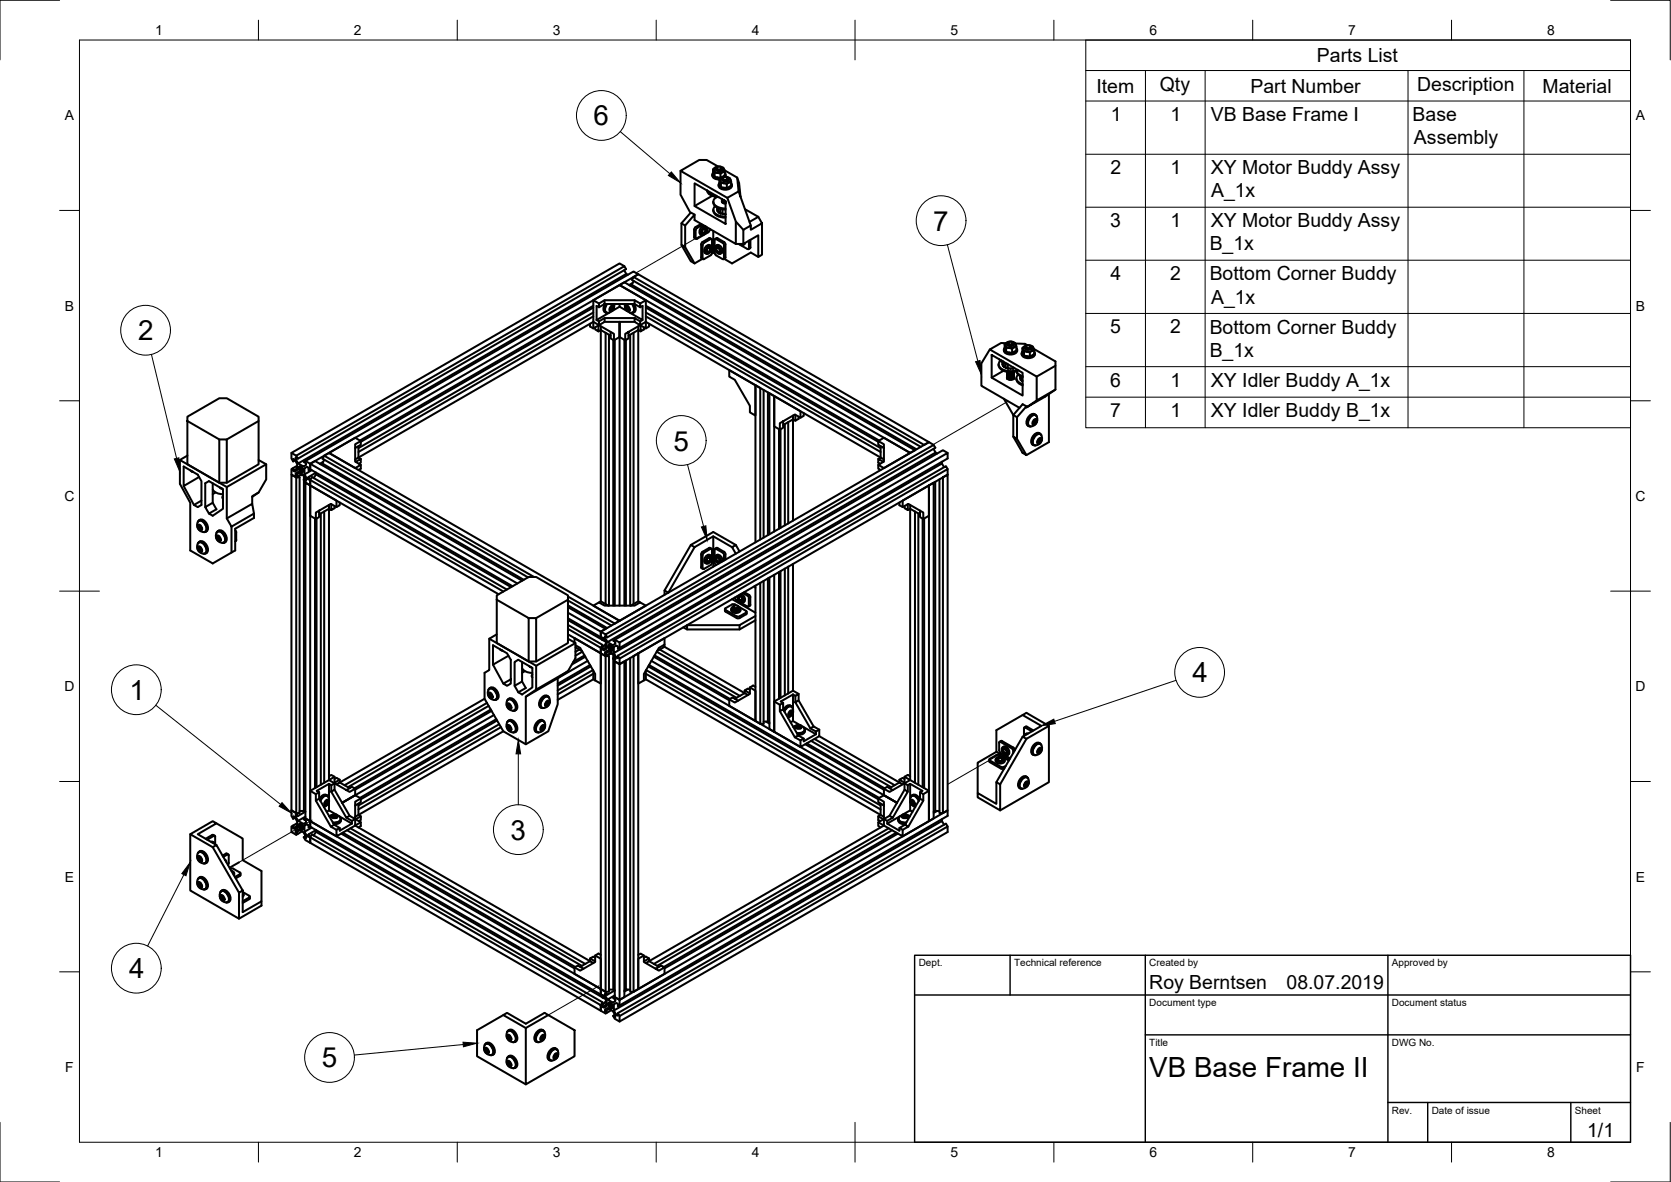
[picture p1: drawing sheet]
<svg xmlns="http://www.w3.org/2000/svg" width="420mm" height="297mm" viewBox="0 0 420 297" stroke-linecap="round" stroke-linejoin="round" font-family="sans-serif">
<defs><g id="words">
<g font-size="7">
<text x="149.3" y="31.5">6</text>
<text x="234.7" y="58">7</text>
<text x="34.7" y="85.5">2</text>
<text x="169.3" y="113.2">5</text>
<text x="299.8" y="171.5">4</text>
<text x="32.6" y="175.8">1</text>
<text x="128.4" y="211">3</text>
<text x="32.4" y="245.8">4</text>
<text x="80.9" y="268.3">5</text>
<text x="289" y="270.6">VB Base Frame II</text>
</g>
<g font-size="4.9">
<text x="331.1" y="15.6">Parts List</text>
<text x="275.7" y="23.3">Item</text>
<text x="291.6" y="22.8">Qty</text>
<text x="314.4" y="23.3">Part Number</text>
<text x="356.4" y="22.8">Description</text>
<text x="387.9" y="23.3">Material</text>
<text x="279.3" y="30.4">1</text>
<text x="294.3" y="30.4">1</text>
<text x="304.5" y="30.4">VB Base Frame I</text>
<text x="355.2" y="30.4">Base</text>
<text x="355.5" y="36.2">Assembly</text>
<text x="279.2" y="43.8">2</text>
<text x="294.3" y="43.8">1</text>
<text x="304.5" y="43.8">XY Motor Buddy Assy</text>
<text x="304.5" y="49.6">A_1x</text>
<text x="279.2" y="57.1">3</text>
<text x="294.3" y="57.1">1</text>
<text x="304.5" y="57.1">XY Motor Buddy Assy</text>
<text x="304.2" y="62.9">B_1x</text>
<text x="279.3" y="70.4">4</text>
<text x="294.2" y="70.4">2</text>
<text x="304.2" y="70.4">Bottom Corner Buddy</text>
<text x="304.5" y="76.3">A_1x</text>
<text x="279.1" y="83.8">5</text>
<text x="294.2" y="83.8">2</text>
<text x="304.2" y="83.8">Bottom Corner Buddy</text>
<text x="304.2" y="89.7">B_1x</text>
<text x="279.2" y="97.2">6</text>
<text x="294.3" y="97.2">1</text>
<text x="304.5" y="97.2">XY Idler Buddy A_1x</text>
<text x="279.1" y="104.8">7</text>
<text x="294.3" y="104.8">1</text>
<text x="304.5" y="104.8">XY Idler Buddy B_1x</text>
<text x="289" y="248.5">Roy Berntsen</text>
<text x="323.5" y="248.5">08.07.2019</text>
<text x="399.1" y="285.7">1/1</text>
</g>
<g font-size="3.5">
<text x="39" y="8.8">1</text>
<text x="89" y="8.8">2</text>
<text x="139" y="8.8">3</text>
<text x="189" y="8.8">4</text>
<text x="239" y="8.8">5</text>
<text x="289" y="8.8">6</text>
<text x="339" y="8.8">7</text>
<text x="389" y="8.8">8</text>
<text x="16.3" y="30.2">A</text>
<text x="411.3" y="30.2">A</text>
<text x="16.3" y="78">B</text>
<text x="411.3" y="78">B</text>
<text x="16.2" y="125.9">C</text>
<text x="411.2" y="125.9">C</text>
<text x="16.2" y="173.7">D</text>
<text x="411.2" y="173.7">D</text>
<text x="16.3" y="221.6">E</text>
<text x="411.3" y="221.6">E</text>
<text x="16.4" y="269.4">F</text>
<text x="411.4" y="269.4">F</text>
<text x="39" y="290.8">1</text>
<text x="89" y="290.8">2</text>
<text x="139" y="290.8">3</text>
<text x="189" y="290.8">4</text>
<text x="239" y="290.8">5</text>
<text x="289" y="290.8">6</text>
<text x="339" y="290.8">7</text>
<text x="389" y="290.8">8</text>
</g>
<g font-size="2.5">
<text x="231" y="242.9">Dept.</text>
<text x="255" y="242.9">Technical reference</text>
<text x="289" y="242.9">Created by</text>
<text x="350" y="242.9">Approved by</text>
<text x="289" y="252.8">Document type</text>
<text x="350" y="252.8">Document status</text>
<text x="289" y="262.9">Title</text>
<text x="350" y="262.9">DWG No.</text>
<text x="350" y="279.9">Rev.</text>
<text x="360" y="279.9">Date of issue</text>
<text x="396" y="279.9">Sheet</text>
</g>
</g></defs>
<!-- layer: Visible -->
<g fill="none" stroke="#000" stroke-width=".51">
<path d="M171.1 42.9v6l2.5 4.6M171.3 56.1l1 .6M174.5 57.7v1.9M174.5 59.6l.5 .4M174.6 53.9l-.9-.5-2.4 2.7v5.5M174.6 46.1l7.8 4.5v5.7l-7.8-4.5zM174.9 57.9v1.9M175.3 57.3l-.4 .6M176.3 56.3l-1.4 .8-.4 .6M176.4 58l.1 .5M176.4 58.1v.3l.3 .3 .7-.5-.5 .5h-.4a.57 .57 0 0 1 .1-.9l.5-.5 .4 .2-.2 .8-.3 .3h-.4M176.6 57.8l-.1 .7h.5"/>
<path d="M176.7 56.5l-1.4 .8M176.7 57.3l.3-.2 .6-.1a1.33 1.33 0 0 1-1.2 2 1.15 1.15 0 0 1 .3-1.7zM176.8 57.7l.2-.2h.4a.68 .68 0 0 1-.1 .8 .68 .68 0 0 1-.7 .2zM176.8 58.6h.1M176.9 58.6h-.1M177 58.6h-.3M177 58.5v.1M177.2 57.3l.2 .4M177.5 57.6l-.6 1M177.5 57.7l-.1 .5M177.6 57a1.05 1.05 0 0 0-1.7 .9 .78 .78 0 0 0 .5 1.1M177.8 47.8a2.54 2.54 0 0 0 2.9 1.7"/>
<path d="M177.8 47.9l.9 .9 1.5 .4M178.4 57.5v.5l-.3 .4-2.8 1.6h-.3l-.1-.2M179 49.2l-4.4 2.6M179.1 43.8v.4M179.1 44.2l.6 .7 1.2 .2M179.3 42.6l.1 1.3a1.68 1.68 0 0 0 2.2 .6l.6-.5v-1M179.3 43.4a.88 .88 0 0 0 0 .9 .88 .88 0 0 0 .8 .4h1.2M179.3 52.7a2.58 2.58 0 0 0 3.1 2M179.3 50.7v.3M179.3 58v5.5M179.4 50.9a2.68 2.68 0 0 0 3 1.8M179.4 42.7l.3-.6 .9-.3 1.1 .3 .4 .6"/>
<path d="M179.5 42.7v.2M179.5 42.9l.1 .2a.35 .35 0 0 0 .2 .4 .35 .35 0 0 0 .4-.1l.2 .1M179.5 42.9l.3 .4 .6 .2M179.5 42.4l-.2 .2 .2 .3M179.7 43.4v1M179.8 51.8a1.44 1.44 0 0 0-.2 1.6 1.44 1.44 0 0 0 1.3 .8l1.5 .2M179.9 49.6h.1M180 42.3l-.1 .2M180 49.5l.1 .1M180.1 42.3l.1 .1M180.1 49.5a1.39 1.39 0 0 0-.7 1.6 1.39 1.39 0 0 0 1.4 1l1.6 .3M180.3 42l-.2 .2 .1 .2"/>
<path d="M180.3 42l-.1 .4M180.3 52.7h.1M180.3 52.2v.5M180.3 42a.68 .68 0 0 1 1.1 .3 .68 .68 0 0 1-.7 .3 .68 .68 0 0 1-.5-.5zM180.4 52.8h.1M180.4 53.1h.1M180.4 52.3v.8M180.5 53.1h.2M180.5 41.8l-2.8-1.6h-1.9l-4.7 2.7 11.8 6.8 2.8-1.6-.3-3.5-3.2-1.8M180.7 46.4v.3M180.7 53.4h.1M180.7 52.4v1"/>
<path d="M180.7 53.4l.4 .1M180.9 45.2l.1 1.3a1.68 1.68 0 0 0 2.2 .5l.6-.4v-1M180.9 46l-.2 .3a1.63 1.63 0 0 0 2.3 1 .91 .91 0 0 0 .8-1.3M181.1 44.9l-.2 .3 .1 .1a.76 .76 0 0 0 1 .7M181.1 52.5v1.1M181.1 53.6l.6 .1M181.2 42.7l-.9 .1M181.2 43.7v.9M181.2 42l.3 .5-.6 .3-.9-.2v-.3l.2-.3M181.3 46v1M181.4 42.1l.2 .3a.92 .92 0 0 1-.8 .6 .92 .92 0 0 1-.9-.6l.1-.2M181.4 42.2l.2 .4-.7 .4"/>
<path d="M181.5 50l.7 .4h-.2M181.5 50.2l.3 .3 .6 .1M181.5 50.4l.3 .4h.6h-.4M181.5 50.6l.3 .4 .6 .1M181.5 50.2h.1M181.5 50.4h.1M181.5 50.6h.1M181.5 50l.6 .4M181.5 50.1l.3 .4 .6 .1M181.5 50.3l.3 .4 .6 .1M181.5 50.5l.3 .4 .6 .1M181.5 50.7h.1"/>
<path d="M181.5 44.9v.2M181.6 42.3l.1 .2M181.6 42.5l-.3 .4M181.6 42.5h.1M181.7 52.6v1.2h.7M181.7 44.8l.1 .2M181.7 43.3l-1.3 .2M181.7 43.3a.85 .85 0 0 1-1.3 .2M181.8 44.6l-.2 .1M181.8 42.1l.1 .2M181.8 44.6l-.1 .2 .1 .2M181.9 44.6l-.1 .4"/>
<path d="M181.9 44.5a.68 .68 0 0 1 1.1 .4 .68 .68 0 0 1-.7 .3 .68 .68 0 0 1-.5-.5zM182 50.6h.4M182 51l.4 .1M182.1 42.6l.1 .2a.31 .31 0 0 1-.1 .3 .31 .31 0 0 1-.3 .1l-.1 .1M182.1 42.7l-.4 .6M182.3 43.4a.65 .65 0 0 1-.2 1M182.4 43.8v.4M182.4 44.2v.2M182.8 45.3h-.9M182.8 46.2v1M182.8 44.6l.3 .4-.6 .4-.8-.2-.1-.4M182.9 49.7l2.1 6v5.6l-10.4-6v-1.4l-2.3 2.8v5.4"/>
<path d="M183 44.7l.2 .2a.92 .92 0 0 1-.8 .7 .92 .92 0 0 1-.9-.6l.1-.2M183 44.8l.1 .4-.6 .4M183.1 44.9l.1 .2M183.2 45.1l-.3 .4M183.2 45v.1M183.3 45.8l.4-.6-.7-.7h-1.3l-.7 .6a.83 .83 0 0 0 1 .9M183.3 45.8l-1.3 .2M183.3 45.8a.85 .85 0 0 1-1.3 .2M183.4 44.7l.1 .1M183.7 45.2l.1 .4-.5 .2M184 46.4a1.3 1.3 0 0 1-1.6 1.3 1.56 1.56 0 0 1-1.7-1M185 55.7l1.9 2"/>
<path d="M185.4 44.6l.4 1.4 .4 3.5-.5-1.4M186.2 49.5l2.6 7.2M187.3 52.6l3.4 1.9M188.5 55.8l2.2-1.3 .9 1.6-2.8 1.6v-1l-1.9 1v3.6l3.8-2.2v5.5l.9-.6v-7.9M149.2 75.4l6.6-3.8 6.6 3.8M149.2 79.5l-59.1 34.1M149.2 78.5l-59.1 34.1M149.2 77.3l-58.5 33.7M149.2 76.8l-58.7 33.9M150.6 76.3l1.4-.9v1l-1.4 .8zM150.6 76.3l-1.4-.9v5.5M150.6 77.2l-.6-.3v3.5"/>
<path d="M152 79.9l-1.4 .9v.9M152 75.4h7.6M152.1 76.4a1.43 1.43 0 0 0 .2 2.2M152.5 76.4l-.4 .8a.87 .87 0 0 0-.1 1 .87 .87 0 0 0 .8 .4M152.6 76.4a1.51 1.51 0 0 0-.1 2.2M152.7 76.4l-.5 1.1a.81 .81 0 0 0 .6 1.1M153.2 78.6l-3.2 1.8M153.4 77.8l.4 .2M153.6 77l.6-.2a.97 .97 0 0 1-.8 1.4l-.2-.4zM153.7 77.1l-.3 .5M153.7 77.3l.5 .2M153.8 77l.4 .1"/>
<path d="M153.8 77a.48 .48 0 0 0-.4 .5 .48 .48 0 0 0 .4 .5l.4-.5v-.5M153.8 77h.4M154.2 77.1v.4M154.2 77.5l-.4 .5-.3-.1-.1-.2M154.4 76.4a1.77 1.77 0 0 1-1.6 2.2M154.4 76.4h.1M155.8 76.4v.7l1.9 1.1M155.8 71.6l1.2-.7 73.1 42.2-1.2 .7zM155.8 77.1l-1.9 1.1M156.9 67.9l.6 .9M157 66.9l-1.2-.7-82.5 47.6v1.4l.4 .8 .5-.3M157.1 76.4v.1"/>
<path d="M157.2 76.4a1.77 1.77 0 0 0 1.6 2.2M157.3 76.8a.97 .97 0 0 1 .9 1.4 .97 .97 0 0 1-.9-1.4zM157.8 77l-.4 .1v.4l.4 .5 .3-.1M157.8 77l.3 .5v.4M157.8 77a.48 .48 0 0 0-.5 .5 .48 .48 0 0 0 .5 .5l.3-.1M157.9 77.1l.3 .5M157.9 69.1l-.4-.3-82.5 47.7-.7-1.1M157.9 77.3l-.5 .2M158.2 77.8l-.4 .2M158.2 77.7l-.1 .2M158.4 71.8l.4-.2 71.6 41.3M158.9 76.4l.5 1.1a.81 .81 0 0 1-.6 1.1"/>
<path d="M159 76.4a1.48 1.48 0 0 1 .1 2.2M159 71.1l-.8 .5M159.1 76.4l.4 .8a.87 .87 0 0 1 .1 1 .87 .87 0 0 1-.8 .4M159.3 70.6l-.5 1M159.5 76.4l.4 1.2-.4 .8M159.5 78.4l-.3 .2M159.6 79.9l1.4 .9v.9l-1.4-.8zM159.6 79.9h-7.6v1l-1.4 .8M160.5 68.9l-82.5 47.7v1.3M160.5 68.9l-1.2-.7-82.5 47.7-.4 .2 .5 .3v.5l-.6 .3-1.3-.7M160.5 68.9l73.1 42.2-1.2 .7-73.1-42.2-.4 .7 72.6 42M160.5 68.9l-1.2 .7"/>
<path d="M161 76.3l-1.4-.9v1h-7.6M161 76.3v.9l-1.4-.8M161 77.2l.6-.3v3.5l-3.3-1.8M161 76.3l1.4-.9v5.5l-1.4 .8M162.4 79.5l59 34.1M162.4 78.5l59 34.1M162.4 77.3l58.4 33.7M162.4 76.8l58.6 33.9M171.3 61.6l1 .5 2.3 4.1-.9-.6zM176.6 65.1l-2 1.1M176.6 60.8l-.3 .6v3.3l.5 .4M176.7 61.6v3.3"/>
<path d="M176.7 61.6l.3-.6 1.7-.9h.3v3.7l-.3 .4-1.7 .9h-.3v-.2M177.9 62.1l.3-.3h.6a1.33 1.33 0 0 1-1.2 2 1.15 1.15 0 0 1 .3-1.7zM177.9 62.5l.3-.2h.4a.68 .68 0 0 1-.1 .7 .68 .68 0 0 1-.7 .3zM178.1 62.3l.3-.1 .2 .3M178.2 62.2l-.5 .5 .1 .7-.2-.5 .3-.5a.5 .5 0 0 1 .8-.2l-.2 .8-.7 .4 .4-.1M178.2 63.4h-.4M178.3 62.1l-.2 .2 .3-.1M178.4 61.6l.4 .2M178.4 61.6a1.33 1.33 0 0 0-1.1 2l.3 .2M178.6 62l.1 .6-.5 .8M178.6 62.5h.1M178.9 60.1l-.5-.3-1.8 1"/>
<path d="M179.3 63.5l-.3 .2M179.3 63.5l.4 .2M179.7 60.3v3.2M179.7 60.3l.1-.2h.3l1.6 .9M179.7 63.5l.4 .7 1.6 .9M179.8 60.1l.5-.3 1.8 1M180 61.8a1.06 1.06 0 0 1 1.6 .9v.7l-.1 .2M180 61.8a1.33 1.33 0 0 1 1.1 2 1.33 1.33 0 0 1-1.1-2zM180 62.8l.3 .5 .4 .3M180 62.3l.1 .7 .6 .6 .4-.4-.2-.6 .1 .7-.1 .1-.3-.1M180.2 62.3l.1-.1a.68 .68 0 0 1 .6 .4 .68 .68 0 0 1-.1 .7 .79 .79 0 0 1-.6-1zM180.3 62.1l-.2 .4"/>
<path d="M180.5 62.2h-.4l-.1 .6M180.5 62.2l.4 .4M180.6 63.3h.1M180.9 63.4h.1M181.4 63.6l-.3 .2M181.7 61l.3 .6 .1 3.3-.2 .3-.2-.1M182.1 60.8l.3 .6v3.3l-.5 .4M185 61.3h1.9M185.7 61.3l2.3 1.3M187 61.2a.58 .58 0 0 1-.5 .5 .58 .58 0 0 1-.6-.4M187.4 61l-.6 .6M188.3 60.5v1.9l-.2 .2h-.1"/>
<path d="M188.6 62.4l-.4 .2M188.7 60.3l-.1 2.1M190.7 64.6l-1.9-1.1-4.7 2.7-2-1.1M148.4 81.4v.6l.8 .5 1.4-.8 3.8 2.2v1.6M149.2 80.9l-59.1 34.1 .6 .3M149.2 80.9v1.6M149.2 80.9l1.4 .8M150 80.4l.6 .4M150.5 81.8v1.5l-.9-.5v-.5M150.5 83.3l.6-.4v68.2M151.1 82v.9l2.4 1.5M152 80.9h7.6"/>
<path d="M152.3 83.6v68.2M153.1 84.1v68.1M153.5 83.4v1.7l.9 .4M154.2 85.4v66.8M154.4 85.5l1.4-.8 1.4 .8M154.6 85.4v66.8M155.8 80.9v71.3M157 85.4v66.8M157.4 85.4v66.8M158 84.4l2.5-1.5v68.2M158.5 84.1v68.1M159.3 83.6v68.2"/>
<path d="M160.5 82v.9l.6 .4M161.1 81.8v1.5l.8-.5v-.5M161.6 80.4l-.6 .4M162.4 82.5v-1.6l59 34.1v-2.9M163.2 81.4v.6l-.8 .5-1.4-.8-3.8 2.2v1.6l.8-.4v-1.7M183.4 93l6.5 3.8v7.6l-1.3-.8v-1.6l-3.8-6.6-1.4-.8zM189.9 96.8l1.3 .7v38.1M189.9 96.8v39.5M192 98v37.1M193.1 98.6v35.9M193.5 98.8v35.4M194.7 99.5v34.1"/>
<path d="M248.9 87.8l-2.1 3.5v5.7l9.5 5.5M249.3 89.2l7.8 4.5v5.7l-7.8-4.5zM251.1 91.6v.2M251.1 91.8a2.95 2.95 0 0 0 3.5 1.7l1.5-.4M251.2 90.2l1 .9 1.1 .3M251.5 90.7a1.27 1.27 0 0 0 .6 2.1l1.5 .4h1.2l1.1-.3M251.7 90.5l.6 .4M252.1 91v.6M252.1 91.6h.1M252.1 91.1v.8M252.2 91.9h.1M252.2 93.1l-2.9 1.8"/>
<path d="M252.2 91.9l.2 .1M252.4 87.8v.3M252.4 91.2v1M252.4 92.2h.1M252.4 92.2l.5 .1M252.6 86.6l.2 1.3a1.48 1.48 0 0 0 1.8 .7l1-.6v-1M252.6 87.4l-.2 .3a1.63 1.63 0 0 0 2.3 1 .91 .91 0 0 0 .9-1.3M252.9 86.3l-.3 .3 .2 .2a.68 .68 0 0 0 .9 .6M252.9 92.5h.1M252.9 91.4v1.1M252.9 92.5l.5 .1M252.9 86.2h-1.2l-2.8 1.6 11.8 6.8 4.7-2.7"/>
<path d="M253 87.4v1M253.3 86.4l.1 .2M253.3 95v.1M253.3 93.6h.1M253.3 93.8h.1M253.3 94h.1M253.3 94.5h.1M253.3 94.7h.1M253.3 95.1h.1M253.3 94.7l-.1 .2a1.06 1.06 0 0 0 1.8 0l-.1-.2-.2 .4-.7 .2-.6-.1-.1-.4M253.3 86.3l-.1 .2M253.3 86.3l.2 .3h.5"/>
<path d="M253.3 86.3l.1 .3M253.4 92.6h.1M253.4 91.5v1.1M253.4 86.4l.6 .2M253.5 86.1l-.2 .2M253.6 93.5h.8M253.6 86l-.2 .3 .6 .3M253.7 86a.68 .68 0 0 1 1 .3 .68 .68 0 0 1-.7 .3 .68 .68 0 0 1-.5-.5zM253.7 93.8h.6M253.7 94h.6M253.7 94.2h.6M253.7 94.4h.6"/>
<path d="M253.7 94.9h.6M253.7 95.1h.6M253.7 95.3h.6M254.3 93.5h-.6l.6 .1M254.3 94.6l-.6 .1M254.4 86.8h-.7M254.5 87.6v1M254.5 86l.3 .3-.1 .4-.7 .2-.6-.3M254.6 92.6h-1M254.8 92.3v.3M254.8 92.6h-.2M254.8 86.1l.2 .3a.96 .96 0 0 1-.9 .6 .96 .96 0 0 1-.9-.5l.1-.3"/>
<path d="M254.8 86.3l.1 .3-.2 .2M254.8 86.2l.2 .3M254.9 86.5l-.1 .2M254.9 93.5l-.2 .3-.6 .2-.5-.1-.3-.2v-.2l.8 .3 .7-.3M254.9 93.6l-.2 .5-.5 .1-.8-.1-.1-.4M254.9 93.8l-.1 .4-.5 .2-.8-.1-.2-.4M254.9 94l-.1 .4-.7 .3-.7-.2-.1-.4M254.9 94.2l-.1 .4-.6 .3-.8-.2-.1-.4M254.9 94.5l-.2 .4-.5 .2-.8-.1-.1-.4M254.9 94.9l-.2 .4M254.9 95.1v.1M254.9 93.5l-.2 .4-.5 .1h-.6l-.3-.4"/>
<path d="M254.9 93.7l-.1 .3-.5 .2h-.8l-.2-.4M254.9 93.9l-.2 .4-.6 .2-.7-.2-.1-.3M254.9 94.1l-.2 .4-.5 .2-.7-.1-.2-.4M254.9 94.4l-.1 .3-.6 .2-.7-.1-.2-.3M254.9 94.6l-.2 .4-.7 .1-.6-.1-.1-.3M254.9 94.8l-.2 .4-.6 .1-.7-.1-.1-.3M254.9 95l-.1 .3M254.9 93.5h.1M254.9 93.9h.1M254.9 94.3v.1M254.9 94.8h.1M255 92.4l-.2 .2"/>
<path d="M255 87.3a.84 .84 0 0 1-1.3 .1M255 87.2a.56 .56 0 0 0 .3-.8l-.3-.4-1-.2-.8 .2-.4 .6a.82 .82 0 0 0 1 .8M255 87.2l-1.2 .2M255.1 86.1l.1 .1M255.3 86.3l2.4 .1 .6 .3M255.4 86.6l.1 .2a.31 .31 0 0 1-.1 .3 .31 .31 0 0 1-.3 .1l-.1 .1M255.5 95v.3M255.6 95.3a1.8 1.8 0 0 0 1.5 1.5M255.8 87.8a1.3 1.3 0 0 1-1.7 1.3 1.56 1.56 0 0 1-1.7-1M256 94.2a1.34 1.34 0 0 0 .7 2.2l.4 .2M256.5 94.6l.1 .5M256.6 95.1h.1"/>
<path d="M256.6 94.6v.8l.3 .1M256.9 88.8v.3M256.9 95.7h.1M256.9 94.7v1M257.1 87.5l.1 1.4a1.67 1.67 0 0 0 2.2 .4l.6-.4v-1M257.1 88.3l-.2 .3a1.63 1.63 0 0 0 2.3 1 .91 .91 0 0 0 .8-1.3M257.1 95.7h-.2M257.1 94.5l-1.1-.6-.4-.6a1.68 1.68 0 0 0 1.5 1.5M257.3 87.8l.1 .2a.34 .34 0 0 0 .1 .4 .34 .34 0 0 0 .4-.1l.3 .1M257.3 87.8l.3 .4 .6 .2M257.3 87.8l.1-.6 .8-.4h1l.6 .6a.63 .63 0 0 1-.6 .9l-1 .1M257.3 87.3l-.2 .2 .2 .3"/>
<path d="M257.5 88.3v1M257.7 87.3l.1 .3M257.7 87.3h.1M257.7 87.3v.1M257.7 87.2l.2 .3 .6 .1M257.8 87.2v.3M257.9 87.3l.6 .3M258 87l-.3 .2M258.1 86.9l-.2 .4 .6 .3M258.1 86.9a.68 .68 0 0 1 1.1 .3 .68 .68 0 0 1-.7 .3 .68 .68 0 0 1-.5-.5zM258.9 87.7h-.7M259 88.6v.9"/>
<path d="M259 86.9l.3 .3-.2 .4-.7 .2-.6-.2M259.3 87.1l.1 .2a.96 .96 0 0 1-.8 .6 .96 .96 0 0 1-.9-.5l.1-.2M259.3 87.2l.1 .3-.2 .2M259.3 87.2l.1 .2M259.4 87.4l-.1 .3M259.4 87.4h.1M259.6 87.1l.1 .1M259.9 87.5v.1a.49 .49 0 0 1-.5 .7h-.2a.46 .46 0 0 1-.7 .1h-.3M259.9 87.7l5.5 3.1v7.1l-2.6 1.8-4.7 2.7 2.6-1.8M260.2 88.8a1.3 1.3 0 0 1-1.6 1.2 1.56 1.56 0 0 1-1.7-1M260.7 94.6v6l4.7-2.7M263.7 99v12.1l-5.6 3.3"/>
<path d="M45.2 115.6l11.8 6.8M47.1 104.7l8-4.6h1.9l8 4.6v12l-8 4.6h-1.9l-8-4.6zM47.1 105.8l8 4.6v10.9M47.1 114.5l-1.9 1.1v6l2.6 4.8v11.9l5.7 3.3 4.7-2.7M47.9 118.2l.6 .4M48.1 118.4l.4 .2M50.1 119.9l-3.9 2.2v-4.9l3.5 2.1 1 1.6v6l-1 .5-.9-.5 1.9-1.1M55.1 110.4h1.9v10.9M65 105.8l-8 4.6M65 115.6l1.9 1.1M73.3 113.8l1.2 .7 82.5-47.6 .4 .7-82.5 47.7-.6-.4v.5l.4-.2M73.7 116v-.7l.4 .2 .6 1.1v1.6l-.6 .3-.4-.2 1-.6"/>
<path d="M73.7 117.6l-.4 .3v1.4l1.2 .7M74.3 119.4v-.5l.7-.3 1.3 .8 .6 1v.5l-.5-.3 .5-.3M74.5 120l-1.2-.7v84.4M74.5 114.5l.4 .8M74.7 117.1l-1 .5v.7M75.1 117.6l.4 .8 .6 .2M75.1 117.6l.3 .8 .5 .3M75.2 119.6v.3M75.3 117.3l.5 .1 .4 .6-.3-.5M75.3 117.3l-.1 .3M75.3 117.3l-.2 .3M75.3 117.5l.6 1"/>
<path d="M75.3 120h-.8v84.3l-1.2-.6M75.4 118.8l-1.1 .6 1 .6v84.3h-.8M75.4 117.3l-.1 .5 .4 .6a.39 .39 0 0 0 .6-.2 .39 .39 0 0 0-.2-.5l-.4-.4h-.4M75.4 117.3l.1 .7 .3 .4 .3 .1M75.4 119.4h.9M75.5 117.3l.1 .7 .6 .4-.5-.4-.2-.7M75.5 117.4l.6 .9M75.7 117.3l.1 .5 .4 .4M75.7 117.4l.5 .8M75.9 119.1l-1.4 .9M76 117.6l.2 .3M76.2 118v.5l-.3 .2"/>
<path d="M76.4 119.5v1.1M76.8 115.9l53.3 30.7M77.6 119.9v.6l-.4-.2 .4-.2M78 117.9l-.4 .3v-.7l-.4-.2-.6 .4v1.5M78 117.9v-1.3l1.2-.7 52.1 30M78 117.9l50.9 29.4M78.4 118.2l-1.8 1 .6 1.1M79.4 118.8l-1.8 1.1 .4 .7M79.4 118.8v.4M79.4 119.2l-.5 .9M79.4 119.2l49.1 28.3M80.6 116.7l.4-.2 50.7 29.2"/>
<path d="M81.3 116.1l-.9 .5M81.5 114.5l1.2-.7 73.1 42.2-1.2 .7-11.8-6.8M81.6 115.5l-.6 1M89.4 116.1l1.3-.8v1l-.4 .3M90.1 112.1v2.9l-.8 .5M90.7 110.8l-1.4 .8v4.4l1.4 .8v1l-.6 .3M90.7 110.8v1l-1.4 .8M90.7 110.8l-1.4-.8-6.6 3.8 6.6 3.8 1.4-.8M195.9 107.9v25M196.3 107.9v24.7M196.9 106.8l2.5-1.4v25.4M197.3 106.6v25.4"/>
<path d="M198.2 106.1v25.4M199.4 104.4v1l.6 .3M200 104.2v1.5l.8-.5v-.5M201.3 105v-1.7l-6.6-3.8v7.7l1.4 .8M202.1 103.8v.7l-.8 .5-1.4-.8-3.8 2.1v1.7l.8-.5v-1.6M220.8 115.3l.6-.3 .8 .5M220.8 110.8l1.4-.8 6.7 3.8-6.7 3.8-1.4-.8M222.1 116.1l-1.3-.8v1l.5 .3M222.2 112.6l-1.4-.8v-1l1.4 .8v4.4l-1.4 .8v1l.6 .3M234.7 112.8l.5 .9M234.8 111.8l-1.2-.7-82.5 47.6v1.4l.4 .8 .5-.3M235.6 114l-.4-.3-82.4 47.7-.7-1.1"/>
<path d="M236.8 116v.5M237.1 120l1.2-.7v84.4l-1.2 .6zM237.4 117.4l-.6-.9-82.5 47.6v-1.5l.7-.4 .4 .2v.7l82.9-47.9v-1.4l-82.5 47.7-1.2-.7M238.3 117.9l-.5-.8-82.4 47.7v.6l-.4-.2 .4-.2M238.3 113.8l-1.2-.7-82.9 47.9 .5 .3v.5l-.6 .3-1.3-.7M252.4 100.2l2.4 4.1 .9 .5M254.8 109.7l.9 .6 2.4 4.1-1-.6zM258.1 102.1l-1-.5-2.3 2.7v5.4M258.1 102.4v-.3l-2.4 2.7v5.5M258.4 107l.3 .1M259.2 104.8a.92 .92 0 0 1 1.2-.4 .92 .92 0 0 1 .4 1.2 1.51 1.51 0 0 1-2.2 1.3v-1.1zM259.8 106.2v.3"/>
<path d="M259.8 106.3l.4 .2M259.9 111.8l.1 .1M259.9 105.5l.7-.2a.97 .97 0 0 1-.8 1.5l-.2-.4zM260.1 105.6l-.3 .6M260.1 105.8l.4 .3M260.2 105.6h.3v.5l-.3 .4h-.4M260.3 104.2a1.29 1.29 0 0 0-1.9 .8 1.56 1.56 0 0 0 0 2M260.4 104.4a1.65 1.65 0 0 0-2 1.7l.1 .7 .3 .3M260.5 106.1l.1-.4a.54 .54 0 0 0-.7 0 .54 .54 0 0 0-.1 .7v.1M260.5 106.1l-.3 .4h-.4M260.7 104.6l-.2-.3a1.61 1.61 0 0 0-2.1 1.5 .89 .89 0 0 0 .8 1.4M260.9 111l.1 .3"/>
<path d="M260.9 111l.4 .3M261 111.2l.4 .1M261.1 110.3l.7-.2a.97 .97 0 0 1-.9 1.4l-.1-.4zM261.2 110.4l-.3 .6M261.2 110.6l.5 .2M261.3 108.8l.2 .2M261.3 108.8a1.91 1.91 0 0 0-1.7 2.9l.3 .2M261.3 110.3l.4 .1v.4l-.4 .5h-.3M261.4 110.3l-.4 .5v.4M261.4 110.3l.3 .1v.4M261.6 109.1a1.65 1.65 0 0 0-2 1.8l.1 .7 .2 .2M261.7 110.8l-.3 .5"/>
<path d="M261.8 109.4a1.05 1.05 0 0 0-1.7 .5l-.3 .7a.93 .93 0 0 0 .5 1.3M261.8 109.4a1.77 1.77 0 0 1-1.5 2.5M261.8 109.4l-.2-.3a1.61 1.61 0 0 0-2 1.5 .89 .89 0 0 0 .8 1.3M46.2 122.1l2.6 4.8M49.7 131.2l.2-.4a1.61 1.61 0 0 1 2.1 1.5 .89 .89 0 0 1-.8 1.4M49.8 131.1a1.77 1.77 0 0 0 1.4 2.6M49.8 131.1a1.05 1.05 0 0 1 1.7 .5l.3 .7a.93 .93 0 0 1-.5 1.4M49.8 136.6a1.05 1.05 0 0 1 1.7 .5l.3 .7a.93 .93 0 0 1-.2 1.3 .93 .93 0 0 1-1.3-.3 1.64 1.64 0 0 1-.1-2.7 2.09 2.09 0 0 1 1.7 2.9l-.7 .1M49.8 131.9a.97 .97 0 0 1 .9 1.4 .97 .97 0 0 1-.9-1.4zM49.8 137.3a.97 .97 0 0 1 .9 1.4 .97 .97 0 0 1-.9-1.4zM50 130.9a1.65 1.65 0 0 1 2 1.7 .85 .85 0 0 1-.4 1M50 136.3a1.65 1.65 0 0 1 2 1.8l-.1 .7-.2 .2"/>
<path d="M50 130.8a1.29 1.29 0 0 1 2 .8 1.32 1.32 0 0 1-.3 2.1M50.2 132.1l-.3 .1v.4l.3 .5 .4-.1v-.2M50.2 137.6h-.3v.5l.3 .4h.4v-.3M50.2 132.1a.48 .48 0 0 1 .5 .5 .48 .48 0 0 1-.5 .5M50.2 132.1a.48 .48 0 0 0-.4 .5 .48 .48 0 0 0 .4 .5M50.2 137.6a.48 .48 0 0 1 .5 .4 .48 .48 0 0 1-.5 .5M50.2 137.6a.48 .48 0 0 0-.4 .4 .48 .48 0 0 0 .4 .5M50.3 136.1l-.3 .1M50.3 136.1a1.91 1.91 0 0 1 1.7 2.8l-.3 .2M50.3 132.2l.3 .5M50.3 137.6l.3 .6M50.3 132.4l-.4 .2"/>
<path d="M50.3 137.8l-.4 .3M50.6 132.8l-.4 .3M50.6 138.3l-.4 .2M51.6 127.4v-6l.9-.5 3.6 2v5l-2.6 1.7-1-.5 1.9-1.1-.9-1.6-1.9 1 .9 1.7M51.7 139l-.1 .1M53.5 121.4v5M53.5 123a2.78 2.78 0 0 0 2.6 1.2M54.2 123.8l-.7 .4M54.5 133.9l.2-.3a1.61 1.61 0 0 1 2 1.5 .89 .89 0 0 1-.8 1.3M54.5 134.6a.97 .97 0 0 1 .9 1.4 .97 .97 0 0 1-.9-1.4zM54.6 135.3l.3 .5M54.7 133.6a1.78 1.78 0 0 1 1.6 2.8 1.68 1.68 0 0 1-1.8-.9 1.68 1.68 0 0 1 .2-1.9z"/>
<path d="M54.7 133.6a1.75 1.75 0 0 1 1.7 .8 1.75 1.75 0 0 1 0 1.9l-.1 .1M54.8 133.5a1.29 1.29 0 0 1 1.9 .8 1.33 1.33 0 0 1-.3 2.1M54.9 134.8l-.3 .1v.4l.3 .5 .4-.1 .1-.2M54.9 134.8a.48 .48 0 0 1 .5 .5 .48 .48 0 0 1-.5 .5M54.9 134.8h-.3v.5M55 134.9l.3 .6M55 135.1l-.4 .2M55.2 122.4l.6 .4-.4-.2M55.3 135.5l-.4 .3M56.1 124.6l-.2 .3 .2 .4M57 130.3l6.4-3.7 .5 2.5-5.7 3.2zM59.2 133.3l.2 .3-.1 2.3"/>
<path d="M59.3 136h-.2M63.4 126.6v-1.9l1.6-.9 1.9-3.3v-3.8l-9.9 5.7v7.9M63.9 129.1v1.1l-4.8 2.7v5.4l-.9 .6v-6.6M65 123.8l-1.6 1.1M76.4 120.6l.4 .7 1.2 .7M76.4 120.6v83.2l.4 .2M76.8 121.3l1.2 .7v84.4l-1.2-.7zM78 120.6v1.4M78 122l47.4 27.3M78 120.6l48.6 28.1M78 120.6l.4-.7 49 28.3M79 120.1h-.2"/>
<path d="M79.2 130.3v67.7M79.6 130.3v67.5M80.2 129.3l2.5-1.4v68.1l1.4-.8M80.7 129v68.2M81.5 128.5v68.2M82.7 126.9v1l.6 .3M83.3 126.7v1.5l.8-.5v-.5M84.6 127.4v-1.6l-6.6-3.8v7.6l1.4 .8M85.4 126.3v.7l-.8 .4-1.4-.8-3.8 2.2v1.6l.8-.5v-1.6M173.7 137l.9 .5M174.6 137.5l4.7-2.7v7.6M174.6 137.5l-6.6 11.4-.9-.5"/>
<path d="M176.3 139.3v3.2M176.7 139.5v3.3M177.9 139.9l.3-.2 .6-.1a1.33 1.33 0 0 1-1.2 2 1.15 1.15 0 0 1 .3-1.7zM178.2 140l-.5 .7 .1 .6-.2-.5 .2-.5a.66 .66 0 0 1 .9-.3M178.4 139.5l.4 .1M178.4 139.4a1.33 1.33 0 0 0-1.1 2l.3 .2M178.5 137.7l.4 .2M178.5 137.7l-1.9 1-.3 .6M178.6 139.9l.1 .5-.5 .8M179 138.1v3.5l-.3 .4-1.7 1h-.2l-.1-.2M179 138.1l-.1-.2h-.2l-1.7 1-.3 .6M179.3 134.8l4.8 2.7"/>
<path d="M179.7 138.1v3.3M179.7 138.1l.1-.2h.3l1.6 1M180 139.6a1.2 1.2 0 0 1 1.3 .2 1.2 1.2 0 0 1 .4 1.3M180.2 137.7l1.9 1 .3 .6M180.2 137.7l-.4 .2M180.3 140l-.2 .4M181.7 138.9l.4 .6-.1 1.4M182.4 139.3v1.3M185 137l-5.7-3.3-5.6 3.3-6.6 11.4v1.1M185.9 138.6l-.9-1.6-.9 .5 .9 1.6M226.1 126.3v.7l.9 .4 1.4-.8 3.8 2.2v1.6M227 127.4v-1.6l6.6-3.8v7.6l-1.4 .8"/>
<path d="M228.3 126.7v1.5l-.9-.5v-.5M228.9 126.9v1l-.6 .3M230.1 128.5v68.2M230.9 129v68.2M231.3 128.3v1.6l.9 .5M231.3 129.3l-2.4-1.4v68.1M232 130.3v67.5M232.4 130.3v67.7M233.6 122l1.2-.7v84.4l-1.2 .7zM235.2 121.1v82.7h1M236.2 120.4v83.9h.9M124.9 149.6l8-4.6h1.9l8 4.6v12l-8 4.6h-1.9l-8-4.6z"/>
<path d="M124.9 150.7l8 4.6v10.9M124.9 159.4l-1.9 1.1v7.9l-1.2 .7v6.5l4.8 8.2M132.9 155.3h1.9v10.9M134.3 145l-52.8-30.5-.4 .8 51.7 29.8M142.8 157l8.7 5.1v.4l-.4 .3v1.4l1.2 .7M142.8 150.7l-8 4.6M142.8 154l8.3 4.7M142.8 159.4l8.3 4.8v-1.4M142.8 155.8l8.6 5M142.8 155.4l8.3 4.7v-1.4M142.8 152.6l9.5 5.4-1.2 .7M142.8 158l8.3 4.8"/>
<path d="M142.8 152.1l9.9 5.7M142.8 150.9l10.9 6.3M149.2 152.2l1.4-.8 1.4 .8h7.6l1.4-.8 1.4 .8-6.6 3.8zM150.6 151.4l.5-.3 1.9 1.1M151.1 158.7l1.2 .7 82.5-47.6 .4 .7-82.5 47.7-.6-.4v.5l.4-.2M152.3 159.4l.4 .8M161 151.4l-.5-.3-1.9 1.1M176.3 142.5l.5 .5M177.7 141.1l.5 .1h-.2M177.9 140.3l.3-.2h.4a.68 .68 0 0 1-.1 .7 .68 .68 0 0 1-.7 .3zM178.1 141.1l-.3 .2M178.1 141.1h.1"/>
<path d="M178.2 141.2h-.4M178.6 140.3v.1M178.7 140l-.2 .9-.3 .3h-.4M179.7 141.4l.4 .6M180 140.1l.1 .8 .6 .5 .4-.3-.2-.7 .1 .7-.2 .2-.2-.2M180.2 140.1l.1-.1a.68 .68 0 0 1 .6 .5 .68 .68 0 0 1-.1 .7 .79 .79 0 0 1-.6-1.1zM180.6 141.1h.1M180.6 141.1v.1M180.6 141.2h.1M180.9 140.4l-.6-.4-.3 .2 .1 .7 .6 .5M180.9 141.2h.1M181.3 141.3a1.41 1.41 0 0 0-1.3-1.7 1.41 1.41 0 0 0 .7 2"/>
<path d="M182.3 153.1l.1 .6 3.1 1.7 .5-.1 1.6-.9 .1-.7M183.9 153a1.09 1.09 0 0 0 1.6 1 .74 .74 0 0 0 .7-1M184.1 150.6l5.8 3.4M184.2 152.7l.2 .3 .6 .1M184.2 152.9h.1M184.2 153l.2 .3 .6 .1M184.3 152.4a.3 .3 0 0 0-.1 .3 .3 .3 0 0 0 .2 .3M184.4 152.7l.4 .2 .7-.2M184.4 153l.6 .1M184.6 152.2l-.3 .2 .1 .3 .7 .2M184.6 152.2a.68 .68 0 0 1 1 .4 .68 .68 0 0 1-.6 .3 .68 .68 0 0 1-.6-.5zM184.7 153.3h.6"/>
<path d="M184.8 150.2l.3 .6M184.8 151.9l.4 .3M184.8 151.9h-.7l-1.7 1-.1 .2 3 1.8 .4 .1 2-1.2-.1-.3-1.9-1M185.1 150.8l2.8 1.6M185.3 153.1h-.6M185.5 152.2l.3 .3v.3l-.8 .3M185.5 152.7l-.4 .3h-.7M185.6 152.8l-.5 .1M185.6 150.4l.4 .6 .5 .1M185.6 150.3l.2-.6 .4 .1 .4 .6-.1 .6M185.8 149.7l-.2 .7M185.8 150l.1 .7 .3 .3 .3 .1"/>
<path d="M185.8 152.5a.6 .6 0 0 1 .3 .8 .6 .6 0 0 1-.7 .3l-1.3-.2a.49 .49 0 0 1-.2-.5 .49 .49 0 0 1 .4-.4M185.8 152.6l-.1 .5-.6 .2-.8-.1-.1-.4M185.8 152.9v.1M185.8 149.9l.2-.1a.68 .68 0 0 1 .6 .5 .68 .68 0 0 1-.2 .7 .79 .79 0 0 1-.6-1.1zM185.8 152.8l-.1 .4-.5 .2-.8-.1-.2-.4M185.8 152.8h.1M185.9 157.1h-13.1v1.1l-1-.5M186 149.7h.1M186 150.8l.5 .2M186.1 149.4a1.41 1.41 0 0 1 .7 2 1.41 1.41 0 0 1-1.4-1.6M186.2 149.7l-.4 .1v.4M186.2 150.9l.1 .1"/>
<path d="M186.2 151h.1M186.3 151l.1 .1M186.4 149.2a1.41 1.41 0 0 1 .7 2M186.8 149l1.1 .7 .4 .6M187.1 151.2l-.3 .2M187.1 148.8l1.2 .7 .4 .6M188.3 150.3v1.9M188.3 152.2l-.2 .2h-.1M188.6 152.2l-.4 .2M188.7 150.1v1.9M188.7 152l-.1 .2M189.7 147.3l.2 .4"/>
<path d="M189.9 155.9l-4 2.3h-13.1M189.9 154.8l-4 2.3v1.1M189.9 147.2v34M192 146v35.9h-.8v-35.4M193.1 145.4v35.9l.4 .3M194.7 144.4v39.5l-1.2-.7v-38.1M195.9 143.7v31.9M196.3 143.5v31.9M197.3 142.9v31.9M198.2 142.4v31.9M199.4 141.7v31.9M121.8 175.6l-36.4 21 2.5 1.5"/>
<path d="M122.4 176.6l-35.8 20.7M122.8 173.3l.2-.3a1.61 1.61 0 0 1 2 1.5 .89 .89 0 0 1-.7 1.4M122.9 177.4l-35.4 20.4M122.9 174a.97 .97 0 0 1 .8 1.5 .97 .97 0 0 1-.8-1.5zM123 174.8l-.1-.3a.54 .54 0 0 1 .6 0 .54 .54 0 0 1 .2 .6v.1M123 174.8l.3 .4h.4M123 160.5l11.8 6.8M123 173.1a1.78 1.78 0 0 1 1.6 2.7 1.68 1.68 0 0 1-1.7-.8 1.68 1.68 0 0 1 .1-1.9zM123.1 173l-.1 .1M123.2 173a1.81 1.81 0 0 1 1.5 2.8h-.1M123.3 174.3h-.4v.5l.4 .4h.3M123.4 172.8l-.3 .2"/>
<path d="M123.4 174.4l.3 .6-.1 .2M123.4 174.5l-.5 .3M123.4 172.8a1.91 1.91 0 0 1 1.6 2.9l-.2 .1M123.4 178.3l-34.3 19.8M123.6 178.7l-34.3 19.7M123.7 175l-.4 .2M124 167v-4.9l3.5 2.1 .9 1.6v6l-.9 .5-.9-.5 1.8-1.1M124.2 179.7l-38.2 22 3.3-1.9 1.4 .8M125.7 163.1l.6 .4M125.9 163.4l.4 .1M127.5 176.1l.2-.3a1.61 1.61 0 0 1 2.1 1.4 .88 .88 0 0 1-.8 1.4 1.05 1.05 0 0 0 .4-1.7l-.4-.7a.92 .92 0 0 0-1.2-.4 .92 .92 0 0 0-.4 1.3l.4 .9 .5 .4 .7 .2M127.6 176.8a.97 .97 0 0 1 .8 1.4 .97 .97 0 0 1-.8-1.4z"/>
<path d="M127.7 177.5l.3 .5M127.8 175.8a1.75 1.75 0 0 1 1.7 .8 1.75 1.75 0 0 1-.1 1.9h-.1M127.8 175.7a1.7 1.7 0 0 1 2.3 1.7 .94 .94 0 0 1-.6 1.2M127.8 164.8l-3.8 2.2 2.6 4.8M128 177l-.3 .1v.4l.3 .5 .4-.1v-.2M128 177a.48 .48 0 0 1 .4 .5 .48 .48 0 0 1-.4 .5M128 177h-.3v.5M128.1 177.1l.3 .5M128.1 177.3l-.4 .2M128.4 177.7l-.4 .3M131.3 166.4v4.9l-1.9 1v-5.9l.9-.6 3.6 2.1v4.8l-2.6 1.8-1-.5M131.3 171.3l.9 1.6-1.9 1.1-.9-1.7"/>
<path d="M131.3 167.9a2.78 2.78 0 0 0 2.6 1.2M132 168.7l-.7 .4M133 167.3l.6 .4M133.2 167.6l.4 .1M133.9 169.5l-.2 .5 .2 .2M134.8 173.3l-2.6 1.8M135.8 177.7l.3 .2M136.2 177.8v.1M136.5 175.4a.9 .9 0 0 1 1.6 0 1.05 1.05 0 0 0-1.7 .5l-.4 .7a.93 .93 0 0 0 .6 1.3h-.3a1.61 1.61 0 0 1 .2-2.5zM137.2 177l.4 .3M137.4 176.3l.6-.2a.97 .97 0 0 1-.8 1.4l-.2-.4zM137.5 176.4l-.3 .6"/>
<path d="M137.5 176.6l.4 .3M137.6 176.3l.3 .1v.5l-.3 .4h-.4v-.3M137.6 176.3a.48 .48 0 0 0-.4 .5 .48 .48 0 0 0 .4 .5M137.6 176.3a.48 .48 0 0 1 .4 .5 .48 .48 0 0 1-.4 .5M137.8 175a1.27 1.27 0 0 0-1.9 .8 1.56 1.56 0 0 0 0 1.9M137.8 175.1a1.65 1.65 0 0 0-2 1.8l.2 .7 .2 .2M138.1 175.4a1.77 1.77 0 0 1-1.5 2.5M142.8 168.7l-2.6 1.7v6.6l-2.3 6.8-5.7 3.2-5.6-3.2M142.8 160.5l1.9 1.1v3.8l-1.9 3.3M144.5 161.5v-1.1l6.6 3.8v7.6l-1.5-.8M144.7 162.1l1.2 .7 3.7 6.6v1.6M144.7 161.6l-9.9 5.7v6l8-4.6"/>
<path d="M144.7 162.7l1.6 .9M145.7 163.2l-1 .6M146.4 163.8l-1.7 1M147 164.7l-2.8 1.6M147.2 165l-3.4 2M147.8 166.1l-15.6 9v11.9M148.4 167.1l-8.2 4.7M148.6 167.5l-8.4 4.8M149.1 168.4l-8.9 5.1M149.2 168.5v2.2l.4 .3M149.2 170.7l-9 5.2M149.2 169.3l-9 5.2"/>
<path d="M151.5 160.9v-.7l.4 .2 .6 1.1v1.6l-.6 .3-.4-.2 1-.6M151.5 162.1l-.4 .7M151.5 162.3l.2 .1M151.5 160.8l.9 .5M152.1 164.3v-.4l.7-.4 1.3 .8 .6 1.1v.4l-.5-.3 .4-.3M152.3 164.9l-1.2-.7v84.3M152.5 161.5l-.5 .7M152.5 162l-1 .5v.7M152.9 162.5l.5 .9 .5 .1M152.9 162.5l.2 .7 .6 .4M152.9 164.5v.3M153.1 162.2l-.2 .3"/>
<path d="M153.1 162.2l.5 .1 .4 .7a.37 .37 0 0 1-.4 .4 .37 .37 0 0 1-.4-.4v-.8v.7l.3 .4 .4 .1M153.1 162.2h.4l.5 .7M153.1 162.4l.5 1M153.1 164.9h-.8v84.3l-1.2-.7M153.1 163.7l-1 .6 1 .6v84.3h-.8M153.2 164.3h.9M153.3 162.2l.2 .7 .5 .4-.5-.4zM153.3 162.3l.5 .9M153.5 162.2l.1 .6 .4 .3M153.5 162.2l.5 .9-.4-.4zM153.7 162.4l.3 .5M153.7 164l-1.4 .9"/>
<path d="M153.8 162.5l.1 .3M154 162.9v.5l-.3 .2M154.2 165.5v83.2l.4 .2-1.9 1.1-.6-.4v.5M154.2 164.4v1M154.3 164.1l.7 1.1M155.4 164.8l.4 .7 82.5-47.6v1.4l-82.5 47.6-1.2-.7-.4-.7M155.8 166.9l1.2-.7v84.4l-1.2 .7zM155.8 166.9l-1.2-.7v84.4M155.8 161.5v1.3M155.8 165.5v1.4M157.4 166v82.7h1.1M158.5 165.4v83.8h.8"/>
<path d="M159.3 164.9l1.2-.7v84.3l-1.2 .7zM160.5 164.2l6.6-3.8v1.6l-1.4 .8-3.8 6.6v1.6l-1.4 .8zM162.4 168.5v2.2l-.5 .3M162.4 170.7l59 34.1v-2.9M162.4 169.3l59 34.1M162.5 168.4l58.9 34M163 167.5l57.8 33.4M163.2 167.1l57.8 33.4M163.8 166.1l61.8 35.6M164.4 165l19 11M164.6 164.7l18.9 10.9M165.1 163.8l20.1 11.6"/>
<path d="M165.9 163.2l20.2 11.7M167.1 162v.5l-1.9 1.1M167.1 162.5l20.1 11.7v-.7M183.4 175.8l.8-.5 1.4 .8M188.1 174.7l-.9-.5-2.4 1.4M188.6 173.3l-.5-.3-.9 .5 1.4 .8M188.6 172.7l1.3 .9v7.6l-6.5-3.8v-1.6M189.9 172.6l-.5-.3-.8 .4v1.7l-3.8 2.2-1.4-.8M194.7 176.3l1.4 .8M196.1 177.1v1.6l.8-.4 3.8 6.5M196.1 177.1l.8-.5v1.7M196.1 178.7l3.8 6.6"/>
<path d="M197.2 178.7l.5-.8a.96 .96 0 0 1 1.2-.5 .96 .96 0 0 1 .6 1.2l-.4 1.1-1 .6M198.4 179.5l.2 .3M198.5 179.3l.5 .3M198.5 178.8l.7-.3a.97 .97 0 0 1-.9 1.5l-.1-.4zM198.7 178.8l-.3 .6M198.7 177.3l.2 .1M198.7 178.8h.1a.54 .54 0 0 1 .3 .5 .54 .54 0 0 1-.4 .5l-.3-.1v-.2zM198.7 177.3l-.9 .1-.8 .9M199 179.6l-.4 .2M199 177.6a1.35 1.35 0 0 0-1.8 1.1M199.2 179l-.5-.2 .3-.1 .2 .3-.2 .6M199.2 177.8a.93 .93 0 0 0-1.5 .3l-.5 .7"/>
<path d="M199.4 174.5v3.8M199.4 179v2.2M199.4 174.5l.6 .4M199.4 174.5l-3.1 1.8 .6 .3M200 174.9l.8-.5v1.6l-.8 .5zM200 176.5l3.8 6.5 .8-.5 1.4 .9M200.8 174.4l-1.4-.8-4.7 2.7v7.6l6.6 3.8M200.8 176l3.8 6.5M257.1 179.7l4.8 2.7-4.8 2.7 1 .6 5.6-3.3-5.6-3.3-7.6 4.4v5.4l3.3 1.9M78 198.7l1.4 .9M79.4 199.6v1.6l.8-.5 3.8 6.5M79.4 199.6l.8-.5v1.6"/>
<path d="M82.3 199.9a1.4 1.4 0 0 0-2 .9M82.7 195.1l.6-.4 .8 .5v1.6l3.8 2.2 1.4-.8-.8-.5-1.4 .9M82.7 197v3.7M82.7 197l.6 .3M82.7 197l-3 1.7 .5 .4M83.3 197.3l.8-.5v1.7l-.8 .5zM83.3 199l3.8 6.5 .8-.5 1.4 .8M84.1 196.8l-1.4-.8-4.7 2.7v7.7l6.6 3.8M84.1 195.8l.5-.3 .8 .4-1.3 .8M84.1 198.5l3.8 6.5M85.4 195.9v.7l-.8 .5M89.3 198.2v1.6"/>
<path d="M124.8 180.7l-34.3 19.8M125 181.1l-34.3 19.8M125.5 182l-35.4 20.4M126 182.7l-35.9 20.7M126.6 183.8l-36.5 21v-2.9M127.5 181.5l.2-.3a1.61 1.61 0 0 1 2.1 1.5 .88 .88 0 0 1-.8 1.3 1.05 1.05 0 0 0 .4-1.7l-.4-.6a.93 .93 0 0 0-1.3-.4 .93 .93 0 0 0-.3 1.2l.4 1 .5 .4 .7 .2M127.6 182.2a.97 .97 0 0 1 .8 1.4 .97 .97 0 0 1-.8-1.4zM127.7 182.5a.59 .59 0 0 1 .6 .3 .59 .59 0 0 1-.1 .6l-.5-.3zM127.8 181.3a1.65 1.65 0 0 1 2 1.7 .85 .85 0 0 1-.5 1M127.8 181.1a1.29 1.29 0 0 1 1.9 .8 1.31 1.31 0 0 1-.2 2.1M128 182.5h-.3v.5l.3 .4h.4M128.1 182.5l.3 .6"/>
<path d="M128.1 182.7l-.4 .3M128.4 183.2l-.4 .2M128.4 183.1v.3M135.4 181.7a.93 .93 0 0 1 1.3-.4 .93 .93 0 0 1 .4 1.2 1.49 1.49 0 0 1-2.2 1.3l-.1-1.1zM136 183.2l.4 .2M136.2 182.4l.6-.2a.97 .97 0 0 1-.8 1.4l-.2-.3zM136.3 182.6l.1-.2a.48 .48 0 0 1 .5 .5 .48 .48 0 0 1-.5 .5h-.2l-.2-.2zM136.3 182.5l-.3 .6M136.3 182.7l.5 .3M136.4 182.5h.4M136.6 181.2a1.81 1.81 0 0 0-1.6 2.7l.1 .1M136.6 181.2l.1 .1"/>
<path d="M136.6 181.1a1.29 1.29 0 0 0-1.9 .8 1.32 1.32 0 0 0 .2 2.1M136.8 182.5v.5M136.8 183l-.4 .4h-.3l-.1-.3M136.9 181.5l-.2-.3a1.61 1.61 0 0 0-2 1.5 .89 .89 0 0 0 .7 1.4M192 181.3h1.1M192.6 181.3l.9 .5M198.2 180.3h-.1M199.4 181.2l1.9 1.1M199.4 181.2l-.6 .3M199.5 182.7a1.77 1.77 0 0 1 2.7 .3M199.6 182.6h-.1M199.9 185.3l.8-.5 1.4 .8-.8 .5z"/>
<path d="M200 182.5l.4-.3h.7l.5 .5a.97 .97 0 0 1-1.7 0zM200.4 183h.7M200.6 182.4v.5M200.6 182.4l-.4 .2 .1 .3M200.6 182.4l.6 .1M201.1 182.5v.5l.2-.2-.2-.3-.5-.1-.4 .2 .1 .3M201.2 182.5a.48 .48 0 0 1-.2 .6 .48 .48 0 0 1-.7-.2M201.9 182.7l3.3 1.8M202.2 183a.87 .87 0 0 1 0 .9 .87 .87 0 0 1-.8 .4l-.9 .1M202.2 183a.93 .93 0 0 1-1 1.2h-.8M202.3 183.3a1.38 1.38 0 0 1-1.9 1M202.4 183.4a1.41 1.41 0 0 1-1.8 1.3"/>
<path d="M202.5 187l19.7 11.4M202.9 186.8l19.5 11.3M203.8 183l1.4 .8 .8-.4M203.9 186.2l20.2 11.6M204.8 185.7l20.1 11.6M205.2 183.8v.7M205.2 184.5l-3.1 1.8v-.7M206 183.4v1.6l-4.7 2.7v-1.6M206 185l20.1 11.6-2.4 1.5M222.2 198.2l.9-.5 1.4 .9M222.2 198.2v1.6l3.4 1.9M226.1 195.9v.7l.9 .5"/>
<path d="M227.4 196.8v1.7l.9 .5-3.8 6.5M227.4 196.8l.9 .5v1.7M227.4 195.8l-.4-.3-.9 .4 1.3 .8M227.4 198.5l-3.7 6.5M227.4 195.2l1.5 .8M228.9 196l4.7 2.7-1.4 .9M228.9 195.1l-.6-.4-.9 .5v1.6l-3.7 2.2-1.5-.8M228.9 197l3 1.7-.6 .4M228.9 197l-.6 .3M228.9 197v3.7M228.9 196l-1.5 .8M229.3 199.9a1.4 1.4 0 0 1 2 .9"/>
<path d="M229.3 200h-.1M229.3 200a1.55 1.55 0 0 1 1.8 1.2M231.3 199.1l.9 .5v1.6l-.9-.5zM233.6 198.7v7.7l-6.6 3.8M248.8 190.9l.1 .6M248.9 191.1l2.8 1.6M248.9 191.5l2.8 1.7M248.9 190.7l-.1 .1 .1 .3M250.3 190.8a1.07 1.07 0 0 0 1.6 1 .74 .74 0 0 0 .7-1M250.4 190.6a1.43 1.43 0 0 1 2.2 .2 1.33 1.33 0 0 1-2.3 0zM250.5 196.6v5.4l-4.7-2.7v1.1l5.7 3.3v-6.6M250.5 188.9l-4.7 2.8v7.6"/>
<path d="M250.5 189.7l-1.6 1M250.5 189.7h.8M250.9 190.8v.3l.2 .1M251 190.6l-.2 .3 .3 .3M251 190.6l-.2 .4 .7 .3h-.2l-.6-.3v-.4l.9-.2 .6 .3M251 190.6h.1M251.1 190.6a.68 .68 0 0 1 1 .4 .68 .68 0 0 1-.7 .3 .68 .68 0 0 1-.5-.5zM251.1 191.2h.1M251.2 188.5l.4 .6 2.4 1.5M251.2 188.6v-2l.2-.2 3 1.7 .4 .6M251.2 189.7l2.5 1.4M251.7 192.7h.7"/>
<path d="M251.7 193.2h.7M251.8 190.4l.4 .2v.3l-.2 .2-.5 .1M251.8 190.4h-.6l-.5 .2M251.9 190.6l.3 .3M251.9 186.2l2.9 1.7M252 186.2l-.7 .2M252.1 187.8a1.33 1.33 0 0 1 1.2 2 1.33 1.33 0 0 1-1.2-2zM252.2 188.1l-.1 .3 .1 .6 .4 .4h.4M252.3 188.3l.2 .9 .5 .2M252.3 188.3l.2-.1a.68 .68 0 0 1 .6 .4 .68 .68 0 0 1-.2 .8 .79 .79 0 0 1-.6-1.1zM252.4 188l.5 .4 .3 .7M252.4 187.6l-.3 .2"/>
<path d="M252.4 187.6a1.33 1.33 0 0 1 1.2 2l-.4 .2M252.4 188l-.3 .2v.5M252.5 189.2l.5 .2M252.5 193.1l-.1 .1M252.6 188.1h-.2M252.6 188.1l-.3 .1-.1 .3M252.7 189.3l.1 .1M252.7 189.3h.1M252.8 189.4h.1M252.9 192.5l-.5 .2M253.2 189.1l-.2 .3M254.8 188.7v.6"/>
<path d="M254.8 187.8l.3 .8M257.1 195.8a.92 .92 0 0 1 1.2-.4 .92 .92 0 0 1 .4 1.3 1.51 1.51 0 0 1-2.2 1.2v-1.1zM257.1 185.1l-6.6 11.5 1 .5M257.8 196.6l.7-.2a.97 .97 0 0 1-.9 1.4l-.1-.4zM257.9 196.7l-.3 .5M257.9 196.9l.5 .2M257.9 182.6l-.3 .2M258 182.6h.2M258 196.6h.4M258.1 196.6a.48 .48 0 0 0-.5 .5 .48 .48 0 0 0 .4 .5M258.1 196.6h.3M258.1 185.7l-6.6 11.4"/>
<path d="M258.2 195.3a1.81 1.81 0 0 0-1.6 2.8h.1M258.2 184.5a.45 .45 0 0 0-.7 .4M258.2 195.4h.1M258.2 182.6l1.6 1M258.2 195.3a1.29 1.29 0 0 0-1.9 .8 1.35 1.35 0 0 0 .3 2.1M258.4 196.6v.5M258.4 197.1l-.4 .5-.3-.1-.1-.2 .4 .3M258.4 197.1l-.4 .5M258.5 184.3l-.8 .3M258.5 195.7l-.2-.4a1.61 1.61 0 0 0-2 1.5 .89 .89 0 0 0 .8 1.4M259.5 183.8l-1.9-1-.1 .2v1.9M260.9 188.9l.4 .2"/>
<path d="M261.1 188.2l.7-.3a.97 .97 0 0 1-.9 1.5l-.1-.4zM261.2 188.3l-.3 .5M261.2 188.4l.5 .3M261.3 188.2h.4M261.4 188.2a.48 .48 0 0 0-.5 .5 .48 .48 0 0 0 .5 .4M261.4 188.2h.3M261.5 186.8a1.29 1.29 0 0 0-1.9 .8 1.32 1.32 0 0 0 .3 2.1M261.6 187a1.65 1.65 0 0 0-2 1.7 .85 .85 0 0 0 .4 1M261.7 188.2v.5M261.7 188.7l-.4 .4h-.3l-.1-.2M261.7 188.7l-.3 .4M261.8 187.2l-.2-.3a1.61 1.61 0 0 0-2 1.5 .88 .88 0 0 0 .7 1.4 1.05 1.05 0 0 1-.4-1.8l.5-.6a.93 .93 0 0 1 1.2-.4 .93 .93 0 0 1 .4 1.2l-.4 1-.6 .4-.7 .2"/>
<path d="M263.7 182.4v14.2l-12.2 7.1M47.8 209.6v14.2l12.3 7.1M49.7 214.5l.2-.4a1.61 1.61 0 0 1 2.1 1.5 .89 .89 0 0 1-.8 1.4M49.8 214.4a1.77 1.77 0 0 0 1.4 2.6M49.8 214.4a1.05 1.05 0 0 1 1.7 .5l.3 .7a.93 .93 0 0 1-.5 1.4M49.8 215.1a.97 .97 0 0 1 .9 1.5 .97 .97 0 0 1-.9-1.5zM49.9 215.4a.59 .59 0 0 1 .6 .3 .59 .59 0 0 1-.1 .7l-.4-.3zM50 214.2a1.65 1.65 0 0 1 2 1.7 .85 .85 0 0 1-.4 1M50 214.1a1.29 1.29 0 0 1 2 .8 1.32 1.32 0 0 1-.3 2M50.2 215.4h-.3v.5l.3 .5 .4-.1v-.2M50.3 215.5l.3 .5M50.3 215.6l-.4 .3"/>
<path d="M50.6 216.1l-.4 .3M52.1 211l1.8-1 .2 .3v1.9M53.1 211.5l.4 .1M53.4 211.7a.45 .45 0 0 1 .7 .4M53.5 212.9l.9-.5 6.6 11.4-.9 .5zM53.5 211.6l.3 .2M54 210l-.5-.2-1.8 1M54.4 212.4l-4.7-2.8 4.7-2.7-.9-.5-5.7 3.2 5.7 3.3M54.4 206.9l6.6 3.8v5.5l4.7 2.7v7.6l-4.7 2.7v-5.4M56.6 216.1l.3 .5M56.8 214.5l-.8 .5M57 214.5l.4 .2"/>
<path d="M57 214.5h-.2M57.2 214.7l-1 .6M57.2 214.8h.3v.2v1.9l-.2 .4M57.9 218.4l.8-.1 1.6 1 .2 .1-.2 .3M58.2 218.8l.6 .4-.1 .6M58.9 219.4l-.1 .6M60.1 216.7l-2.4 1.4M60.3 219.7l-1.2 .7M60.5 219.5l-.2 .6M73.3 203.7v1.3l.4 .8 .5-.3M73.3 203.7l1.2 .6M73.7 207.5l-.4 .2v1.4l1.2 .7 1.4-.9"/>
<path d="M73.7 205.8v-.7l.4 .2 .6 1.1v1.6l-.6 .3-.4-.2 1-.6M74.3 209.2v-.4l.7-.4 1.3 .8 .6 1.1v.4l-.5-.3 .5-.3M74.5 204.3l.4 .8M74.7 206.9l-1 .6v.6M74.7 205l-.4 .2 .7 1.1M75.1 207.4l.4 .8 .6 .3M75.1 207.4l.3 .8 .5 .3M75.3 207.1l.5 .1 .4 .6M75.3 207.1l-.1 .3M75.3 207.1l-.2 .3M75.3 207.3l.6 1M75.3 203.8h1.1"/>
<path d="M75.4 208.6l-1.1 .6 .6 .3M75.4 207.1l-.1 .5 .4 .6a.37 .37 0 0 0 .6-.1 .37 .37 0 0 0-.2-.5l-.5-.5h-.3M75.4 207.1l.1 .8 .3 .3 .3 .1M75.4 203.8h-.1M75.5 207.1l.1 .7 .6 .4-.5-.4-.2-.7M75.5 207.2l.6 1M75.7 207.1l.1 .5 .4 .5M75.7 207.2l.5 .8-.4-.3zM75.9 207.3l.3 .5M76 207.4l.2 .3M76.2 207.8v.5l-.3 .2M76.4 210.4l.4 .7 1.2 .7v-1.4"/>
<path d="M76.8 204l-1.9 1.1-.6-.3v.4M76.8 205.2l-1.8 1.1 1.3 .8 .6-.4v-.5l-.5-.3 .4-.2 1.2 .7v1.4l-.4 .2v-.6l-.4-.3-.6 .4v1.5M77.6 209.7v.6l-.4-.2 .4-.2M78 210.4l73.1 42.2v1.4l-73.1-42.2zM78 210.4l.4-.7 73.1 42.2-.4 .7M78 206.4l73.1 42.1v1.4l-73.1-42.1zM78.4 208l-1.8 1 .6 1.1M79 209.9h-.2M79.4 201.2l3.8 6.5M79.4 208.6l-1.8 1.1 .4 .7M79.4 209l-.5 1M79.4 209l72 41.6"/>
<path d="M79.4 208.6v.4M80.6 201.3l.4-.7a.91 .91 0 0 1 1.1-.6 .91 .91 0 0 1 .7 1l-.4 1.1-1 .7M81.5 202.8h-.1M81.7 202l.2 .3 .4-.3M81.7 201.8l.6-.6 .2 .3-.2 .5M81.8 201.7l.5 .3M81.9 201.2l.6-.2a.97 .97 0 0 1-.8 1.4l-.2-.3zM82 201.3l.2-.1a.54 .54 0 0 1 .3 .6 .54 .54 0 0 1-.5 .4h-.3v-.2zM82.1 201.3l.4 .2M82.3 200a1.35 1.35 0 0 0-1.8 1.2M82.6 200.3a.87 .87 0 0 0-.8-.5 .87 .87 0 0 0-.8 .5l-.5 .8M82.7 201.5v2.2"/>
<path d="M82.7 203.7l1.9 1M82.7 203.7l-.6 .3M82.8 205.2a1.61 1.61 0 0 1 1.7-.5 1.61 1.61 0 0 1 1.1 1.3l-.7 .6-1.2 .1M82.9 205.1h-.1M83.2 207.7l.8-.5 1.4 .9-.8 .4zM83.3 205l.5-.3h.6l.5 .4a.97 .97 0 0 1-1.7 0zM83.7 205.4l-.2-.3 .4-.3 .6 .1 .1 .3-.1 .2M83.8 205.4h.6M83.9 204.8v.5M84.5 204.9v.5M84.5 204.9a.48 .48 0 0 1-.2 .6 .48 .48 0 0 1-.6-.1M84.5 204.9a.48 .48 0 0 0-.6-.1 .48 .48 0 0 0-.2 .6"/>
<path d="M85.3 205.1l3.2 1.9M85.5 205.4a.87 .87 0 0 1 .1 1 .87 .87 0 0 1-.9 .4h-.9a1.55 1.55 0 0 0 1.9-.9M85.6 205.8v.1M85.7 205.9a1.38 1.38 0 0 1-1.7 1.2M85.8 209.5l58.7 33.9M86.2 209.3l58.4 33.7M87.1 205.5l1.4 .8 .8-.5M87.3 208.6l59 34.1M88.1 208.2l59.1 34M88.5 206.3v.7M88.5 207l-3.1 1.8v-.7M89.3 205.8v1.7l-4.7 2.7v-1.7"/>
<path d="M89.4 205.9l1.3-.8v1l-.4 .3M90.7 205.1l-.6-.3-.8 .5M90.7 200.6l-1.4 .9v4.3l1.4 .8v1l-.6 .3M90.7 200.6v1l-1.4 .8M90.7 206.6l-1.4 .9 59.1 34v-.6M220.8 205.1l.6-.3 .8 .5M220.8 200.6l1.4-.8 3.4 1.9M220.8 206.6l1.4 .9-59 34 2.5 1.5M222.1 205.9l-1.3-.8v1l.5 .3M222.2 202.4l-1.4-.8v-1l1.4 .9v4.3l-1.4 .8v1l.6 .3M222.2 205.8l1.5-.8 .8 .5-1.4 .8zM222.2 205.8v1.7l4.8 2.7v-1.7"/>
<path d="M223.1 206.3v.7M223.5 208.2l-59.1 34M224.3 208.6l-59.1 34.1M225.4 209.3l-58.5 33.7M225.8 209.5l-58.7 33.9M225.8 205.9a1.44 1.44 0 0 0 1.8 1.2M226 205.4a.87 .87 0 0 0 0 1 .87 .87 0 0 0 .9 .4h.9a1.52 1.52 0 0 1-1.9-1M226.3 205.1l-3.2 1.9 3 1.8v-.7M226.7 205l.5-.3h.6l.5 .4a.97 .97 0 0 1-1.6 0zM226.9 205.2l.5 .3 .5-.1M226.9 205.2l.2 .2M226.9 205.2l.2-.3 .5-.1 .4 .3-.1 .3"/>
<path d="M227.1 204.9v.5M227.1 204.9a.48 .48 0 0 1 .6-.1 .48 .48 0 0 1 .2 .6M227.1 204.9l-.2 .3M227.2 205.4h.6M227.6 207.2l-1.5 .9 .9 .4M227.6 204.8v.5M228.7 205.1h.1M228.8 205.2a1.61 1.61 0 0 0-1.7-.5 1.61 1.61 0 0 0-1.1 1.3l.7 .6 1.2 .1M228.9 201.5v2.2M229 200.3a.87 .87 0 0 1 .8-.5 .87 .87 0 0 1 .8 .5l.5 .8M229 200.3a1.77 1.77 0 0 0 1.1 2.5M229 200.3a.93 .93 0 0 1 1.6 .3l.4 .7"/>
<path d="M229.1 201a.97 .97 0 0 1 .8 1.4 .97 .97 0 0 1-.8-1.4zM229.1 201.5a.48 .48 0 0 0 .2 .6 .48 .48 0 0 0 .6-.1M229.1 201.5a.48 .48 0 0 1 .6-.2 .48 .48 0 0 1 .2 .7M229.4 204l-.5-.3-2 1M229.5 201.3l-.4 .2M229.5 201.3l-.2-.1-.2 .3 .2 .5M229.6 201.3l.3 .5M229.7 201.7l-.4 .3M229.9 202l-.2 .3-.4-.3M230.1 202.8h.1M231.3 200.7l-3.7 6.5 .8 .5-1.4 .8M232.2 201.2l-3.8 6.5"/>
<path d="M235.2 203.8l-.4 .2M235.6 203.8l-.8 .5M236.8 205.9v.4M237.4 207.2l-.6-.9-82.5 47.6v-1.5l.7-.4 .4 .3v.6l.4-.2 82.5-47.7v-1.3l-82.5 47.6-1.2-.7M238.3 207.7l-.5-.7-82.4 47.6v.7l-.4-.3 .4-.2M49.8 221a1.05 1.05 0 0 1 1.7 .4l.3 .8a.93 .93 0 0 1-.5 1.3M49.8 221.7a.97 .97 0 0 1 .9 1.4 .97 .97 0 0 1-.9-1.4zM49.9 222a.59 .59 0 0 1 .6 .2 .59 .59 0 0 1-.1 .7l-.4-.3zM49.9 220.7a1.61 1.61 0 0 1 2.1 1.4 .94 .94 0 0 1-.2 1.3 .94 .94 0 0 1-1.2 0 1.77 1.77 0 0 1-.7-2.7zM50 220.7a1.65 1.65 0 0 1 2 1.7l-.1 .8-.3 .3M50 220.6a1.29 1.29 0 0 1 2 .8 1.56 1.56 0 0 1 0 1.9M50.2 221.9l-.3 .1v.4l.3 .5 .4-.1v-.2"/>
<path d="M50.3 222l.3 .6M50.3 222.2l-.4 .2M50.6 222.6l-.4 .3M52 223.3l-.3 .2M55.4 224.3l.2-.4a1.61 1.61 0 0 1 2 1.5 .89 .89 0 0 1-.7 1.4M55.5 224.9a.97 .97 0 0 1 .8 1.5 .97 .97 0 0 1-.8-1.5zM55.5 225.2a.59 .59 0 0 1 .7 .3 .59 .59 0 0 1-.1 .7l-.5-.3zM55.6 224a1.75 1.75 0 0 1 1.7 .8 1.75 1.75 0 0 1 0 1.9h-.1M55.6 224a1.78 1.78 0 0 1 1.6 2.7 1.68 1.68 0 0 1-1.7-.8 1.68 1.68 0 0 1 .1-1.9zM55.7 223.8a1.71 1.71 0 0 1 2.3 1.8 .94 .94 0 0 1-.6 1.1M55.9 225.2h-.4v.5l.4 .5 .3-.1M56 225.3l.3 .5"/>
<path d="M56 225.4l-.5 .3M56.3 225.9l-.1 .2M56.3 225.9l-.4 .3M60.1 224.3v6.6l5.6-3.3v-1.1M60.3 220.1l-1 .6M61 224.2l1.7 .9 .1 .3-1.8 1.1M61 224.2a.45 .45 0 0 1 0 .8M61.2 224.6l-.2 .8M62.7 226l-1.7 .9M62.8 225.3l-.1 .6M151.1 240l-.6-.4-.9 .5v1.7l-3.7 2.1-1.4-.8M160.5 240l.6-.4 .8 .5v1.7l3.8 2.1 1.4-.8-.8-.5-1.4 .8"/>
<path d="M126.6 255.1l5.6 3.2M127.5 259.3l.2-.3a1.61 1.61 0 0 1 2.1 1.5 .9 .9 0 0 1-.8 1.4 1.05 1.05 0 0 0 .4-1.7l-.4-.7a.92 .92 0 0 0-1.2-.4 .92 .92 0 0 0-.4 1.2l.4 1 .5 .4 .7 .2M127.8 259.1a1.65 1.65 0 0 1 2 1.7l-.1 .7-.4 .3M127.8 259a1.29 1.29 0 0 1 1.9 .8 1.33 1.33 0 0 1-.2 2.1M132.2 258.3l5.7-3.2 6.6 3.8v6.5l-12.3 7.1zM135.4 259.5a.92 .92 0 0 1 1.3-.4 .92 .92 0 0 1 .4 1.2 1.51 1.51 0 0 1-2.2 1.3l-.1-1.1zM136.6 259a1.81 1.81 0 0 0-1.6 2.8h.1M136.6 259l.1 .1M136.6 259a1.29 1.29 0 0 0-1.9 .8 1.35 1.35 0 0 0 .2 2.1M136.9 259.3l-.2-.3a1.61 1.61 0 0 0-2 1.5 .89 .89 0 0 0 .7 1.4M137.9 255.1l-1-.6-4.7 2.8-4.7-2.8-7.5 4.4v6.5l12.2 7.1M144.5 243.1l.8-.5 1.4 .8"/>
<path d="M149.2 242l-.8-.5-2.5 1.5M149.6 240.7l-.4-.3-.8 .5 1.2 .7M149.6 240.1l1.5 .8v7.6l-6.6-3.8v-1.6M151.1 248.5v1.4l.4 .8 .5-.3M151.1 248.5l1.2 .7M151.5 251.9v.5l-.4 .2v1.4l1.2 .7 1.4-.8M151.5 250.7v-.7l.4 .2 .6 1.1v1.6l-.6 .3-.4-.2 1-.6M151.5 252.1l.2 .1M151.5 250.7l.9 .5M152.1 254.1v-.4l.7-.4 1.3 .8 .6 1.1v.4l-.5-.3 .4-.3M152.3 249.2l.4 .8M152.5 251.3l-.5 .8"/>
<path d="M152.5 249.9l-.4 .2 .7 1.1M152.5 251.8l-1 .6v.6M153.1 252l-.2 .3 .2 .5 .3 .4 .5 .2M153.1 252l-.1 .7 .3 .5 .6 .2 .1-.7M153.1 252l.5 .1 .4 .7a.35 .35 0 0 1-.3 .4 .35 .35 0 0 1-.4-.3l-.2-.5 .1-.4v.8l.3 .3 .4 .1M153.1 252l.5 .1 .4 .6M153.1 252.2l.5 1M153.1 248.7h1.1M153.1 253.5l-1 .6 .6 .4M153.2 248.7l-.1 .1M153.3 252.1l.5 1M153.5 252.1l.1 .4 .4 .5"/>
<path d="M153.5 252.1l.5 .8zM153.7 252.3l.3 .4M153.8 252.3l.1 .3M154 253.1l-.5-.4-.2-.7 .2 .8 .4 .3M154.3 253.9l.7 1.1M154.6 250.1l-1.8 1.1 1.3 .8 .6-.4v-.5l-.5-.3 .4-.2M154.6 250.6l1.2 .7v1.4M155.4 254.6l.4 .7 82.5-47.6v1.4l-82.5 47.6-1.2-.7-.4-.7M155.8 255.3v1.4M157.4 248.7l-.4 .2M157.8 248.7l-.8 .5M161.9 240.7l.5-.3 .8 .5-1.3 .7"/>
<path d="M161.9 240.1l-1.4 .8v7.6l6.6-3.8v-1.6M163.2 240.9v.6l-.8 .5M121.9 262.6l.2-.3a1.61 1.61 0 0 1 2 1.5 .89 .89 0 0 1-.8 1.4M121.9 263.3a.97 .97 0 0 1 .9 1.5 .97 .97 0 0 1-.9-1.5zM122 264.1l.4 .4h.3M122.1 262.4a1.78 1.78 0 0 1 1.6 2.7 1.68 1.68 0 0 1-1.8-.8 1.68 1.68 0 0 1 .2-1.9zM122.1 262.4a1.65 1.65 0 0 1 2 1.7 .85 .85 0 0 1-.4 1M122.2 262.2a1.71 1.71 0 0 1 2.2 1.8 .94 .94 0 0 1-.6 1.1M122.3 263.6h-.3v.5l.3 .4h.4M122.3 263.6l.4 .4v.5M122.3 263.6h-.3v.5M122.4 263.7l.3 .5"/>
<path d="M122.4 263.8l-.4 .3M122.7 264.5v-.2l-.4 .2M127.5 265.9a1.77 1.77 0 0 0 1.5 2.5M127.6 266.6a.97 .97 0 0 1 .8 1.4 .97 .97 0 0 1-.8-1.4zM127.6 260a.97 .97 0 0 1 .8 1.5 .97 .97 0 0 1-.8-1.5zM127.7 267.3l.3 .5M127.7 260.8l.3 .4M127.7 265.6a1.61 1.61 0 0 1 2.1 1.5 .9 .9 0 0 1-.8 1.3 1.05 1.05 0 0 0 .4-1.7l-.4-.6a.93 .93 0 0 0-1.5-.2zM127.8 265.6a1.65 1.65 0 0 1 2 1.8 .85 .85 0 0 1-.5 1M127.8 265.5a1.29 1.29 0 0 1 1.9 .8 1.31 1.31 0 0 1-.2 2.1M128 266.8l-.3 .1v.4l.3 .5 .4-.1v-.2l-.4 .3M128 260.3h-.3v.5l.3 .4h.4v-.2l-.4 .2"/>
<path d="M128 266.8a.48 .48 0 0 1 .4 .5 .48 .48 0 0 1-.4 .5M128 266.8l-.3 .1v.4M128 260.3a.48 .48 0 0 1 .4 .5 .48 .48 0 0 1-.4 .4M128 260.3h-.3v.5M128.1 266.9l.3 .5M128.1 260.4l.3 .5M128.1 267.1l-.4 .2M128.1 260.5l-.4 .3M136.2 260.3l.6-.3a.97 .97 0 0 1-.8 1.5l-.2-.4zM136.3 260.4l-.3 .5M136.3 260.5l.5 .3M136.4 260.3h.4"/>
<path d="M136.4 260.3a.48 .48 0 0 0-.4 .5 .48 .48 0 0 0 .4 .4M136.8 260.3v.5M136.8 260.8l-.4 .4h-.3l-.1-.2 .4 .2M136.8 260.8l-.4 .4M138.7 264.2a.92 .92 0 0 1 1.3-.5 .92 .92 0 0 1 .4 1.3 1.51 1.51 0 0 1-2.2 1.3l-.1-1.1zM139.3 265.6l.4 .3M139.5 264.9l.6-.2a.97 .97 0 0 1-.8 1.4l-.2-.4zM139.6 265l-.3 .5M139.6 265.2l.5 .2M139.6 263.4l.3 .2M139.7 263.4a1.91 1.91 0 0 0-1.7 2.9l.2 .2M139.7 264.9l.4 .1v.4"/>
<path d="M139.7 264.9a.48 .48 0 0 0-.4 .5 .48 .48 0 0 0 .4 .5M140 263.7a1.65 1.65 0 0 0-2 1.8l.1 .7 .3 .3M140.1 265.4l-.4 .5-.3-.1-.1-.2M140.1 265.4l-.4 .5M140.2 264l-.2-.3a1.61 1.61 0 0 0-2 1.5 .89 .89 0 0 0 .7 1.3"/>
</g>
<g fill="#000">
<circle cx="180.1" cy="42.3" r=".25"/>
<circle cx="178.4" cy="62.2" r=".25"/>
<circle cx="253.3" cy="86.4" r=".25"/>
<circle cx="250.8" cy="190.9" r=".25"/>
</g>
<!-- layer: Tweak Trail -->
<path d="M178.8 57.7l-18.9 10.9M253.5 100.8l-18.9 10.9M251.5 189.5l-13.2 7.6M78.5 206.1l-18.4 10.6M150.6 247.7l-12.7 7.4" fill="none" stroke="#000" stroke-width=".25"/>
<!-- layer: Border -->
<g fill="none" stroke="#000" stroke-width=".25">
<path d="M15 .1h-15v15M20 10.1h390v276.9h-390zM65 5.1v5M115 5.1v5M165 5.1v5M215 5.1v10M265 5.1v5M315 5.1v5M365 5.1v5M405 .1h15v15M15 52.9h5M410 52.9h5"/>
<path d="M15 100.7h5M410 100.7h5M15 148.6h10M405 148.6h10M15 196.4h5M410 196.4h5M15 244.2h5M410 244.2h5M0 282.1v14.9h15M65 287v5M115 287v5M165 287v5"/>
<path d="M215 282.1v9.9M265 287v5M315 287v5M365 287v5M420 282.1v14.9h-15"/>
</g>
<!-- layer: TitleBlock -->
<path d="M230 240.1h180v46.9h-180zM230 250h180M254 240.1v9.9M288 240.1v46.9M349 240.1v46.9M288 260.1h122M349 277.1h61M359 277.1v9.9M395 277.1v9.9" fill="none" stroke="#000" stroke-width=".36"/>
<!-- layer: BOM -->
<g fill="none" stroke="#000" stroke-width=".25">
<path d="M273 10.1h137v97.4h-137zM273 17.7h137M288 17.7v89.8M303 17.7v89.8M354 17.7v89.8M383.2 17.7v89.8M156 33.1l12.4 10.6M273 25.4h137M273 38.8h137M273 52.1h137M238.2 61.5l7.7 29.2M273 65.4h137"/>
<path d="M273 78.8h137M38.1 89.1l6.3 26.1M273 92.1h137M273 99.8h137M172.9 116.8l4 15.5M39.2 177.2l31.3 24.9M295.7 171l-30.5 10.3M130.3 189.4v12.8M46.2 219.8l-9.1 18M116.5 262.5l-27.4 2.6"/>
<circle cx="151.2" cy="29" r="6.3"/>
<circle cx="236.6" cy="55.5" r="6.3"/>
<circle cx="36.6" cy="83" r="6.3"/>
<circle cx="171.3" cy="110.7" r="6.3"/>
<circle cx="34.3" cy="173.3" r="6.3"/>
<circle cx="301.6" cy="169" r="6.3"/>
<circle cx="130.3" cy="208.5" r="6.3"/>
<circle cx="34.3" cy="243.3" r="6.3"/>
<circle cx="82.9" cy="265.7" r="6.3"/>
</g>
<path d="M168.8 43.2l2.3 2.7-3.1-1.8zM245.3 90.9l1.1-.3 .4 3.5zM43.8 115.3l1.2-.3 .2 3.6zM176.4 132.4l1.1-.3 .3 3.6zM130.3 186l.6 3.4h-1.1zM261.8 182.4l3.2-1.7 .3 1.1zM47.8 216.7l-1 3.4-1.1-.6zM70.9 201.7l2.4 2.6-3.1-1.7zM116.4 261.9l3.6 .3-3.5 .9z" fill="#000" stroke="#000" stroke-width=".25"/>
<use href="#words"/>
</svg>
